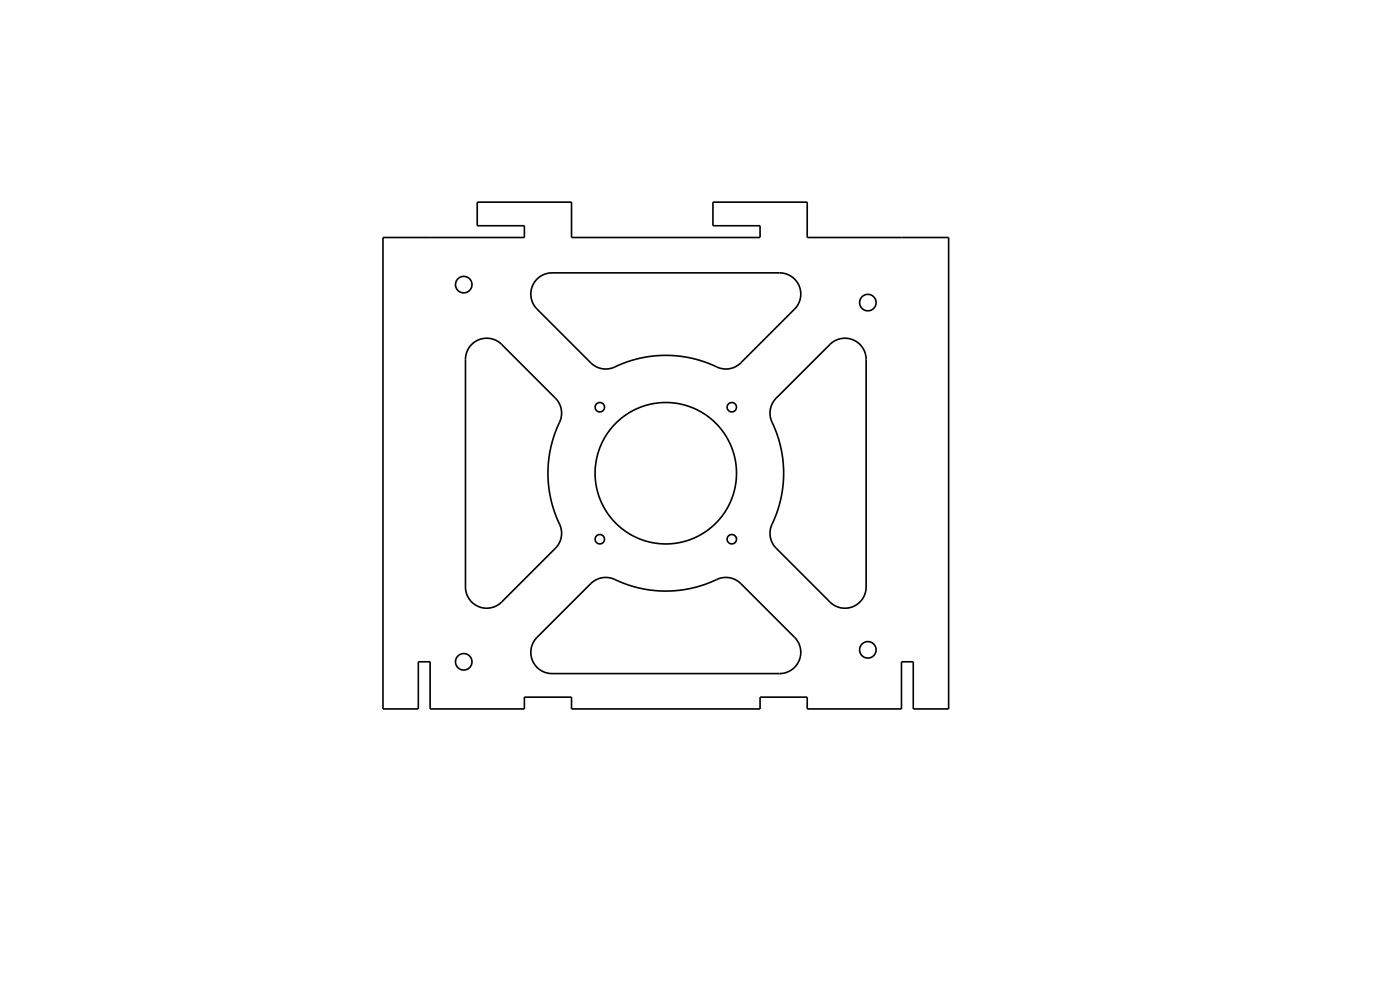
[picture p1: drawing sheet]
<svg xmlns="http://www.w3.org/2000/svg" width="297mm" height="210mm" viewBox="0 0 297 210" stroke-linecap="round" stroke-linejoin="round" font-family="sans-serif">
<g fill="none" stroke="#000" stroke-width=".35">
<path d="M81.2 50.4h30v-2.5h-10v-5h20v7.5h40v-2.5h-10v-5h20v7.5h30v100h-7.5v-10h-2.5v10h-20v-2.5h-10v2.5h-40v-2.5h-10v2.5h-20v-10h-2.5v10h-7.5zM114 59.2l1.4-1 1.7-.3h48.3a4.5 4.5 0 0 1 4.1 2.8 4.5 4.5 0 0 1-.9 4.9l-11.4 11.4a4.8 4.8 0 0 1-6.1 .4l-2.3-.9-2.2-.5-2.7-.5-2.5-.1-2.2 .1-2.8 .3-2.1 .6-2.4 .8a6.3 6.3 0 0 1-4.7 .9l-.9-.4-.8-.6-11.6-11.5a4.5 4.5 0 0 1 .1-6.4zM100.1 73a4.5 4.5 0 0 1 6.3 .1l11.4 11.4a4.8 4.8 0 0 1 .5 6l-.9 2.3-.6 2.5-.4 2.2-.2 2.7 .2 2.5 .3 2.5 .6 2.4 .8 2.1a6.3 6.3 0 0 1 .9 4.7l-.4 .9-.6 .8-11.6 11.6a4.5 4.5 0 0 1-4.9 1 4.5 4.5 0 0 1-2.8-4.2v-48.4l.4-1.7zM164.7 84.5l11.4-11.4a4.5 4.5 0 0 1 4.9-1 4.5 4.5 0 0 1 2.7 4.1v48.3a4.5 4.5 0 0 1-2.7 4.2 4.5 4.5 0 0 1-4.9-1l-11.4-11.4a4.8 4.8 0 0 1-.5-6l.9-2.4 .6-2.1 .3-2.3 .2-2.7v-2.5l-.4-2.5-.6-2.4-.8-2.4a6.3 6.3 0 0 1-.9-4.6l.5-1.2zM125.3 123.8a4.8 4.8 0 0 1 6.1-.5l2.5 1 2.2 .5 2.5 .4 2.5 .2 2.5-.1 2.4-.4 2.5-.6 2.1-.7a6.3 6.3 0 0 1 4.7-.9l1.1 .5 .8 .6 11.4 11.4a4.5 4.5 0 0 1 .9 4.9 4.5 4.5 0 0 1-4.1 2.8h-48.3a4.5 4.5 0 0 1-4.1-2.8 4.5 4.5 0 0 1 .9-4.9z"/>
<circle cx="98.4" cy="60.4" r="1.75"/>
<circle cx="184.1" cy="64.2" r="1.75"/>
<circle cx="127.2" cy="86.4" r="1"/>
<circle cx="155.2" cy="86.4" r="1"/>
<circle cx="127.2" cy="114.4" r="1"/>
<circle cx="141.2" cy="100.4" r="15"/>
<circle cx="155.2" cy="114.4" r="1"/>
<circle cx="184.1" cy="137.8" r="1.75"/>
<circle cx="98.4" cy="140.4" r="1.75"/>
</g>
</svg>
